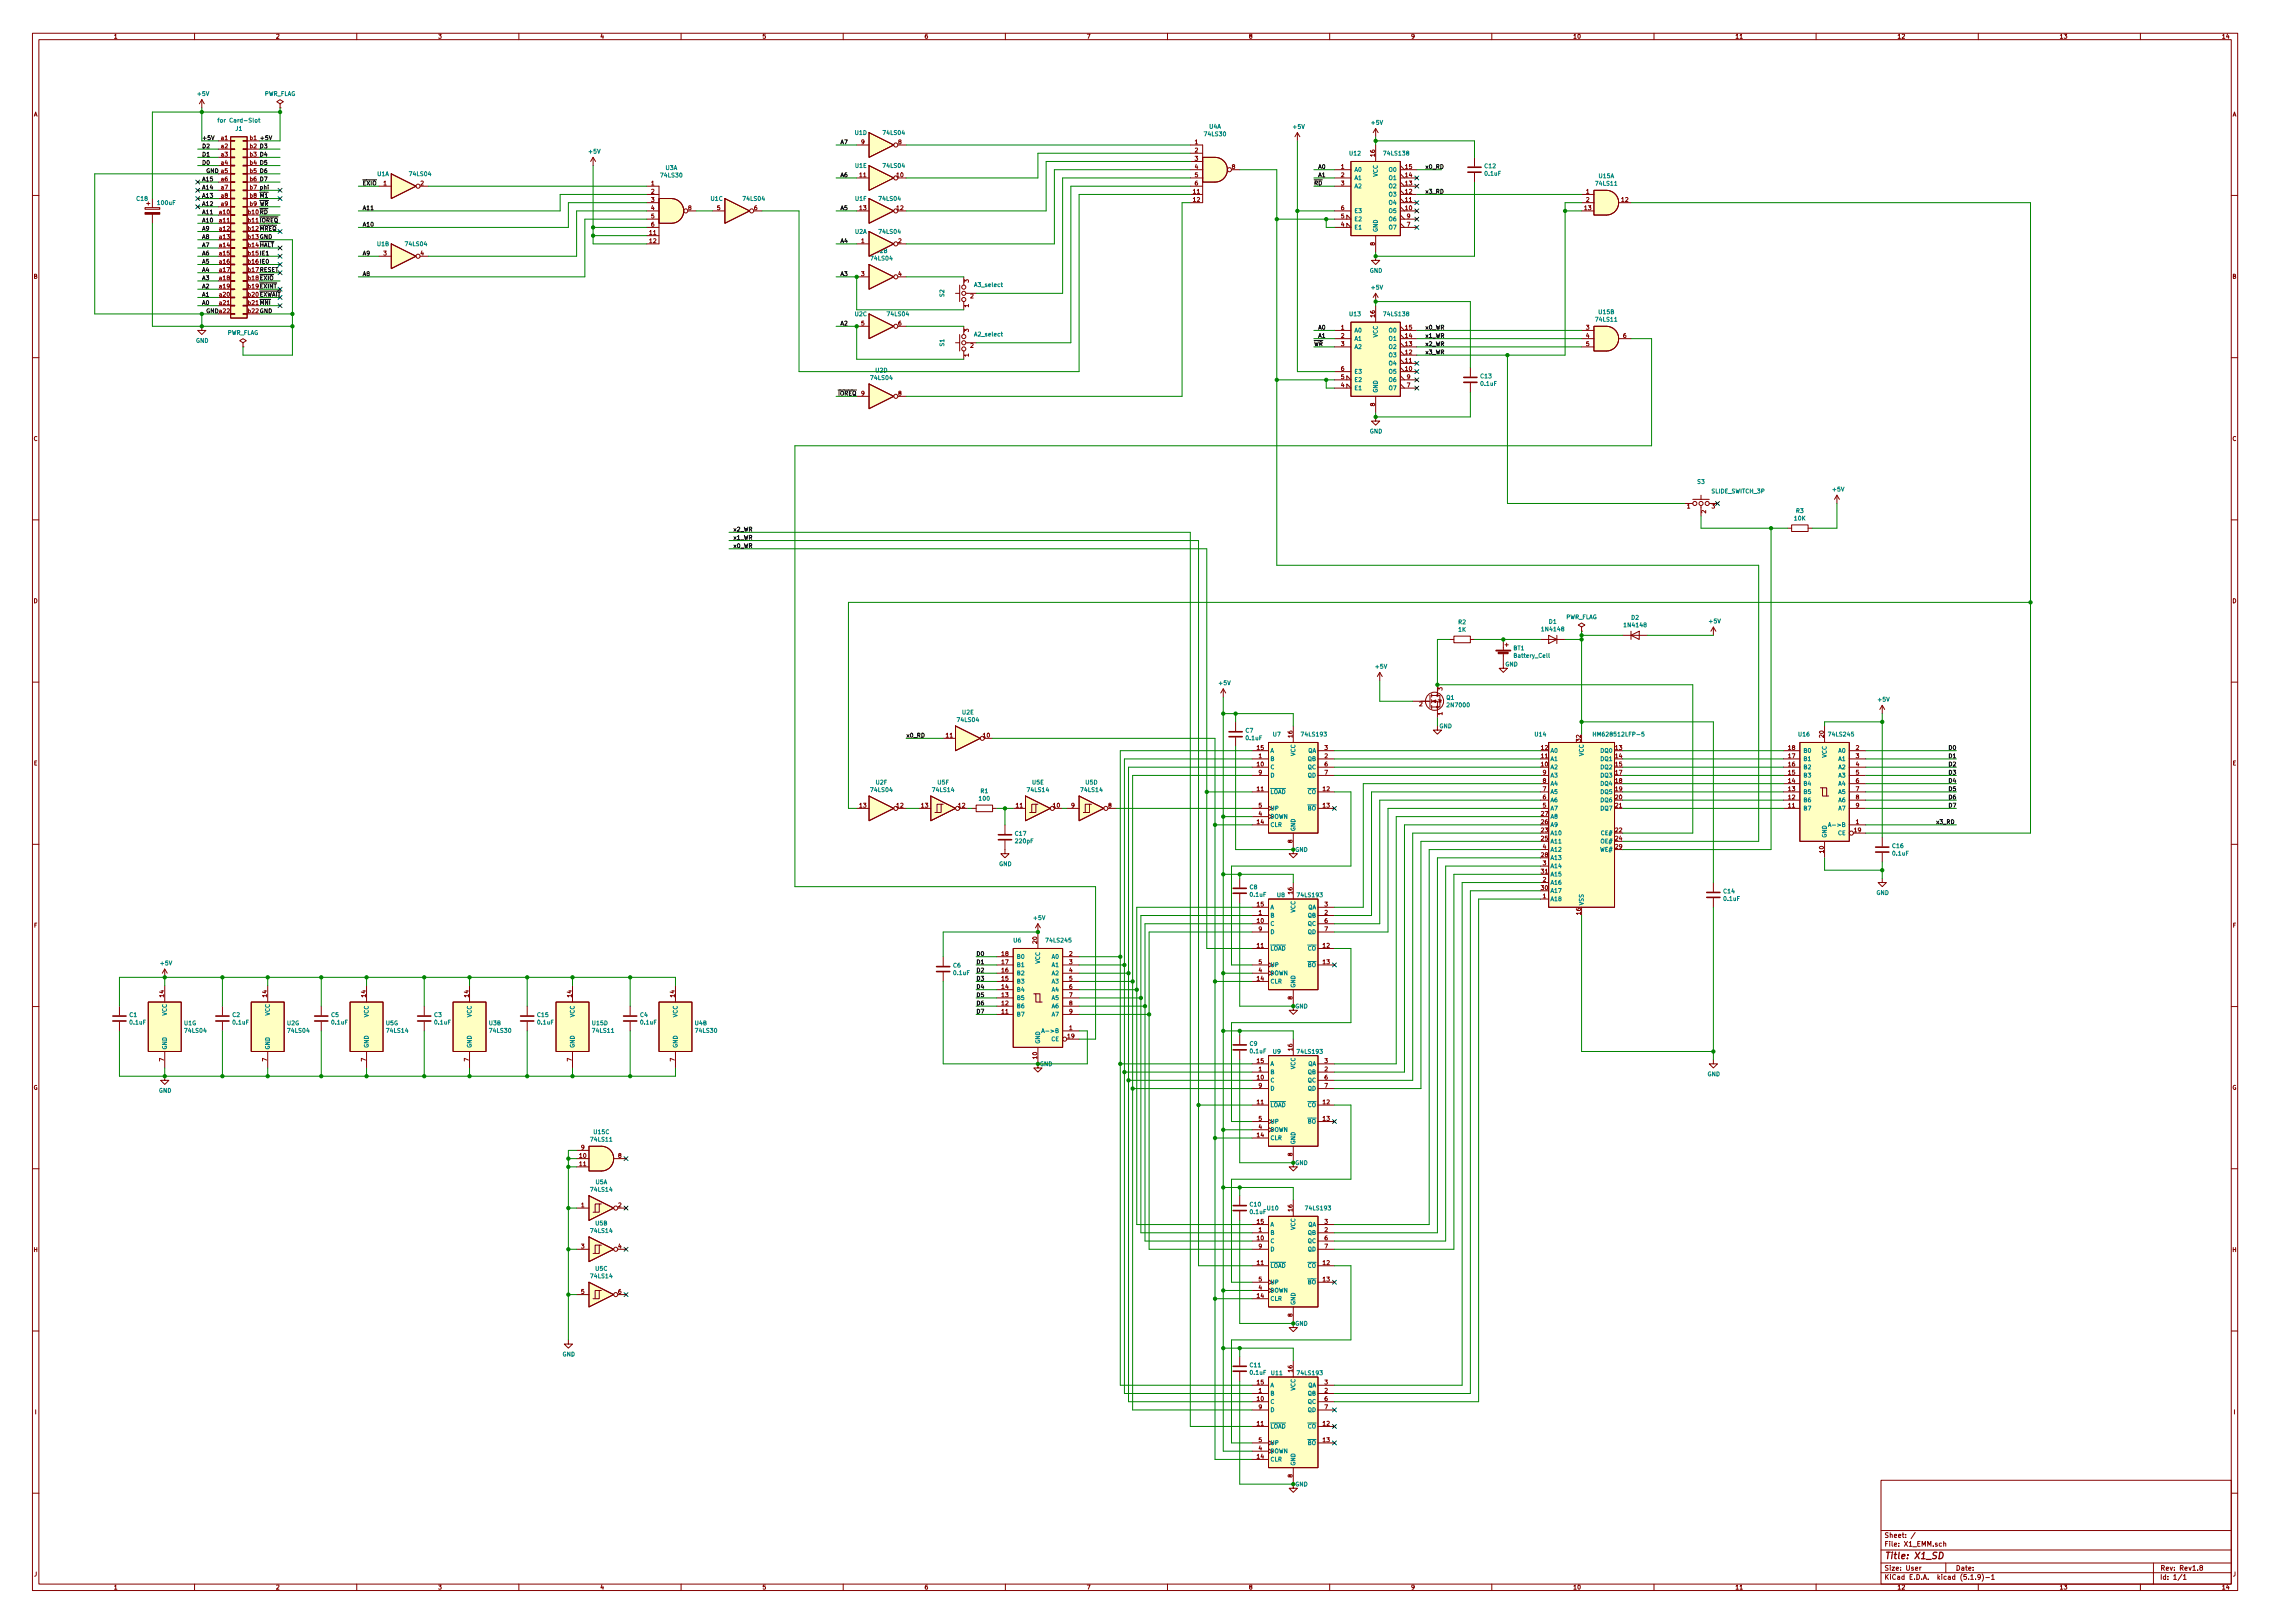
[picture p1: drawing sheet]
<svg xmlns="http://www.w3.org/2000/svg" width="700mm" height="500mm" viewBox="0 0 700 500" stroke-linecap="round" stroke-linejoin="round" font-family="sans-serif">
<defs><g id="words">
<text font-size="2.8" fill="#840000" x="581" y="480.5">Title: X1_SD</text>
<g font-size="2.1" fill="#840000">
<text x="581" y="474">Sheet: /</text>
<text x="581" y="476.7">File: X1_EMM.sch</text>
<text x="581" y="484.1">Size: User</text>
<text x="603" y="484.1">Date:</text>
<text x="666" y="484.1">Rev: Rev1.8</text>
<text x="581" y="486.9">KiCad E.D.A. kicad (5.1.9)-1</text>
<text x="666" y="486.9">Id: 1/1</text>
</g>
<g font-size="1.8" fill="#840000">
<text x="35" y="11.9">1</text>
<text x="85" y="11.9">2</text>
<text x="135" y="11.9">3</text>
<text x="185" y="11.9">4</text>
<text x="235" y="11.9">5</text>
<text x="285" y="11.9">6</text>
<text x="335" y="11.9">7</text>
<text x="385" y="11.9">8</text>
<text x="435" y="11.9">9</text>
<text x="485" y="11.9">10</text>
<text x="535" y="11.9">11</text>
<text x="585" y="11.9">12</text>
<text x="635" y="11.9">13</text>
<text x="685" y="11.9">14</text>
<text x="10.4" y="35.9">A</text>
<text x="688.4" y="35.9">A</text>
<text x="68.2" y="43.2">a1</text>
<text x="68.2" y="45.7">a2</text>
<text x="265.6" y="44.4">9</text>
<text x="277" y="44.4">8</text>
<text x="368.5" y="44.4">1</text>
<text x="368.5" y="47">2</text>
<text x="68.2" y="48.2">a3</text>
<text x="68.2" y="50.8">a4</text>
<text x="368.5" y="49.5">3</text>
<text x="368.5" y="52.1">4</text>
<text x="379.9" y="52.1">8</text>
<text x="413.5" y="52.1">1</text>
<text x="423.9" y="48.2" transform="rotate(-90 423.9 48.2)">16</text>
<text x="433.4" y="52.1">15</text>
<text x="68.2" y="55.9">a6</text>
<text x="68.2" y="58.4">a7</text>
<text x="118.3" y="57.1">1</text>
<text x="129.7" y="57.1">2</text>
<text x="200.8" y="57.1">1</text>
<text x="200.8" y="59.7">2</text>
<text x="265.1" y="54.6">11</text>
<text x="276.5" y="54.6">10</text>
<text x="368" y="59.7">11</text>
<text x="368.5" y="54.6">5</text>
<text x="368.5" y="57.1">6</text>
<text x="413.5" y="54.6">2</text>
<text x="413.5" y="57.1">3</text>
<text x="433.4" y="59.7">12</text>
<text x="433.4" y="57.1">13</text>
<text x="433.4" y="54.6">14</text>
<text x="489.1" y="59.7">1</text>
<text x="68.2" y="60.9">a8</text>
<text x="68.2" y="63.5">a9</text>
<text x="200.8" y="62.2">3</text>
<text x="200.8" y="64.8">4</text>
<text x="212.2" y="64.8">8</text>
<text x="221.1" y="64.8">5</text>
<text x="232.6" y="64.8">6</text>
<text x="265.1" y="64.8">13</text>
<text x="276.5" y="64.8">12</text>
<text x="368" y="62.2">12</text>
<text x="413.5" y="64.8">6</text>
<text x="433.4" y="64.8">10</text>
<text x="433.4" y="62.2">11</text>
<text x="488.6" y="64.8">13</text>
<text x="489.1" y="62.2">2</text>
<text x="500" y="62.2">12</text>
<text x="67.7" y="66">a10</text>
<text x="67.7" y="68.6">a11</text>
<text x="67.7" y="71.1">a12</text>
<text x="200.8" y="67.3">5</text>
<text x="200.8" y="69.8">6</text>
<text x="413.5" y="69.8">4</text>
<text x="413.5" y="67.3">5</text>
<text x="433.9" y="69.8">7</text>
<text x="433.9" y="67.3">9</text>
<text x="67.7" y="73.6">a13</text>
<text x="67.7" y="76.2">a14</text>
<text x="200.3" y="72.4">11</text>
<text x="200.3" y="74.9">12</text>
<text x="265.6" y="74.9">1</text>
<text x="277" y="74.9">2</text>
<text x="423.9" y="75.7" transform="rotate(-90 423.9 75.7)">8</text>
<text x="67.7" y="78.7">a15</text>
<text x="67.7" y="81.3">a16</text>
<text x="67.7" y="83.8">a17</text>
<text x="118.3" y="78.7">3</text>
<text x="129.7" y="78.7">4</text>
<text x="10.4" y="85.9">B</text>
<text x="67.7" y="86.3">a18</text>
<text x="67.7" y="88.9">a19</text>
<text x="265.6" y="85.1">3</text>
<text x="277" y="85.1">4</text>
<text x="298.7" y="87.1" transform="rotate(-90 298.7 87.1)">3</text>
<text x="688.4" y="85.9">B</text>
<text x="67.7" y="91.4">a20</text>
<text x="67.7" y="94">a21</text>
<text x="298.7" y="94.7" transform="rotate(-90 298.7 94.7)">1</text>
<text x="299.2" y="91.9">2</text>
<text x="265.6" y="100.3">5</text>
<text x="277" y="100.3">6</text>
<text x="413.5" y="101.6">1</text>
<text x="423.9" y="97.7" transform="rotate(-90 423.9 97.7)">16</text>
<text x="433.4" y="101.6">15</text>
<text x="489.1" y="101.6">3</text>
<text x="298.7" y="102.3" transform="rotate(-90 298.7 102.3)">3</text>
<text x="299.2" y="107.2">2</text>
<text x="413.5" y="104.1">2</text>
<text x="413.5" y="106.7">3</text>
<text x="433.4" y="106.7">13</text>
<text x="433.4" y="104.1">14</text>
<text x="489.1" y="104.1">4</text>
<text x="489.1" y="106.7">5</text>
<text x="500.5" y="104.1">6</text>
<text x="298.7" y="109.9" transform="rotate(-90 298.7 109.9)">1</text>
<text x="433.4" y="111.7">11</text>
<text x="433.4" y="109.2">12</text>
<text x="413.5" y="119.4">4</text>
<text x="413.5" y="116.8">5</text>
<text x="413.5" y="114.3">6</text>
<text x="433.4" y="114.3">10</text>
<text x="433.9" y="119.4">7</text>
<text x="433.9" y="116.8">9</text>
<text x="265.6" y="121.9">9</text>
<text x="277" y="121.9">8</text>
<text x="423.9" y="125.2" transform="rotate(-90 423.9 125.2)">8</text>
<text x="10.4" y="135.9">C</text>
<text x="688.4" y="135.9">C</text>
<text x="520.2" y="156.7">1</text>
<text x="526" y="158.2" transform="rotate(-90 526 158.2)">2</text>
<text x="527.8" y="156.7">3</text>
<text x="10.4" y="185.9">D</text>
<text x="688.4" y="185.9">D</text>
<text x="444.8" y="212.8" transform="rotate(-90 444.8 212.8)">3</text>
<text x="437.7" y="217.7">2</text>
<text x="444.8" y="220.4" transform="rotate(-90 444.8 220.4)">1</text>
<text x="291.8" y="227.3">11</text>
<text x="303.2" y="227.3">10</text>
<text x="398.5" y="227.3" transform="rotate(-90 398.5 227.3)">16</text>
<text x="562.4" y="227.3" transform="rotate(-90 562.4 227.3)">20</text>
<text x="387.7" y="231.1">15</text>
<text x="388.1" y="233.7">1</text>
<text x="408.5" y="233.7">2</text>
<text x="408.5" y="231.1">3</text>
<text x="475.3" y="233.7">11</text>
<text x="475.3" y="231.1">12</text>
<text x="487.4" y="228.5" transform="rotate(-90 487.4 228.5)">32</text>
<text x="498.1" y="231.1">13</text>
<text x="498.1" y="233.7">14</text>
<text x="551.5" y="233.7">17</text>
<text x="551.5" y="231.1">18</text>
<text x="572.3" y="231.1">2</text>
<text x="572.3" y="233.7">3</text>
<text x="10.4" y="235.9">E</text>
<text x="387.7" y="236.2">10</text>
<text x="388.1" y="238.7">9</text>
<text x="408.5" y="236.2">6</text>
<text x="408.5" y="238.7">7</text>
<text x="475.3" y="236.2">10</text>
<text x="475.8" y="238.7">9</text>
<text x="498.1" y="236.2">15</text>
<text x="498.1" y="238.7">17</text>
<text x="551.5" y="238.7">15</text>
<text x="551.5" y="236.2">16</text>
<text x="572.3" y="236.2">4</text>
<text x="572.3" y="238.7">5</text>
<text x="688.4" y="235.9">E</text>
<text x="387.7" y="243.8">11</text>
<text x="408" y="243.8">12</text>
<text x="475.8" y="243.8">7</text>
<text x="475.8" y="241.3">8</text>
<text x="498.1" y="241.3">18</text>
<text x="498.1" y="243.8">19</text>
<text x="551.5" y="243.8">13</text>
<text x="551.5" y="241.3">14</text>
<text x="572.3" y="241.3">6</text>
<text x="572.3" y="243.8">7</text>
<text x="265.1" y="248.9">13</text>
<text x="276.5" y="248.9">12</text>
<text x="284.1" y="248.9">13</text>
<text x="295.6" y="248.9">12</text>
<text x="313.4" y="248.9">11</text>
<text x="324.8" y="248.9">10</text>
<text x="330.4" y="248.9">9</text>
<text x="341.8" y="248.9">8</text>
<text x="388.1" y="251.4">4</text>
<text x="388.1" y="248.9">5</text>
<text x="408" y="248.9">13</text>
<text x="475.3" y="251.4">27</text>
<text x="475.8" y="248.9">5</text>
<text x="475.8" y="246.4">6</text>
<text x="498.1" y="246.4">20</text>
<text x="498.1" y="248.9">21</text>
<text x="551.5" y="248.9">11</text>
<text x="551.5" y="246.4">12</text>
<text x="572.3" y="246.4">8</text>
<text x="572.3" y="248.9">9</text>
<text x="387.7" y="254">14</text>
<text x="475.3" y="256.5">23</text>
<text x="475.3" y="254">26</text>
<text x="498.1" y="256.5">22</text>
<text x="571.8" y="256.5">19</text>
<text x="572.3" y="254">1</text>
<text x="398.5" y="259.8" transform="rotate(-90 398.5 259.8)">8</text>
<text x="475.3" y="259.1">25</text>
<text x="475.8" y="261.6">4</text>
<text x="498.1" y="259.1">24</text>
<text x="498.1" y="261.6">29</text>
<text x="562.4" y="262.8" transform="rotate(-90 562.4 262.8)">10</text>
<text x="475.3" y="264.1">28</text>
<text x="475.3" y="269.2">31</text>
<text x="475.8" y="266.7">3</text>
<text x="398.5" y="275.5" transform="rotate(-90 398.5 275.5)">16</text>
<text x="475.3" y="274.3">30</text>
<text x="475.8" y="271.8">2</text>
<text x="387.7" y="279.4">15</text>
<text x="388.1" y="281.9">1</text>
<text x="408.5" y="281.9">2</text>
<text x="408.5" y="279.4">3</text>
<text x="475.8" y="276.8">1</text>
<text x="487.4" y="281.9" transform="rotate(-90 487.4 281.9)">16</text>
<text x="10.5" y="285.9">F</text>
<text x="387.7" y="284.5">10</text>
<text x="388.1" y="287">9</text>
<text x="408.5" y="284.5">6</text>
<text x="408.5" y="287">7</text>
<text x="688.5" y="285.9">F</text>
<text x="319.8" y="290.8" transform="rotate(-90 319.8 290.8)">20</text>
<text x="387.7" y="292.1">11</text>
<text x="408" y="292.1">12</text>
<text x="308.9" y="299.7">16</text>
<text x="308.9" y="297.2">17</text>
<text x="308.9" y="294.6">18</text>
<text x="329.7" y="294.6">2</text>
<text x="329.7" y="297.2">3</text>
<text x="329.7" y="299.7">4</text>
<text x="388.1" y="299.7">4</text>
<text x="388.1" y="297.2">5</text>
<text x="408" y="297.2">13</text>
<text x="308.9" y="304.8">14</text>
<text x="308.9" y="302.2">15</text>
<text x="329.7" y="302.2">5</text>
<text x="329.7" y="304.8">6</text>
<text x="387.7" y="302.2">14</text>
<text x="50.5" y="307.3" transform="rotate(-90 50.5 307.3)">14</text>
<text x="82.3" y="307.3" transform="rotate(-90 82.3 307.3)">14</text>
<text x="112.8" y="307.3" transform="rotate(-90 112.8 307.3)">14</text>
<text x="144.5" y="307.3" transform="rotate(-90 144.5 307.3)">14</text>
<text x="176.3" y="307.3" transform="rotate(-90 176.3 307.3)">14</text>
<text x="208" y="307.3" transform="rotate(-90 208 307.3)">14</text>
<text x="308.9" y="309.9">12</text>
<text x="308.9" y="307.3">13</text>
<text x="329.7" y="307.3">7</text>
<text x="329.7" y="309.9">8</text>
<text x="398.5" y="308.1" transform="rotate(-90 398.5 308.1)">8</text>
<text x="308.9" y="312.4">11</text>
<text x="329.7" y="317.5">1</text>
<text x="329.7" y="312.4">9</text>
<text x="329.2" y="320">19</text>
<text x="398.5" y="323.8" transform="rotate(-90 398.5 323.8)">16</text>
<text x="50.5" y="327.1" transform="rotate(-90 50.5 327.1)">7</text>
<text x="82.3" y="327.1" transform="rotate(-90 82.3 327.1)">7</text>
<text x="112.8" y="327.1" transform="rotate(-90 112.8 327.1)">7</text>
<text x="144.5" y="327.1" transform="rotate(-90 144.5 327.1)">7</text>
<text x="176.3" y="327.1" transform="rotate(-90 176.3 327.1)">7</text>
<text x="208" y="327.1" transform="rotate(-90 208 327.1)">7</text>
<text x="319.8" y="326.3" transform="rotate(-90 319.8 326.3)">10</text>
<text x="387.7" y="327.6">15</text>
<text x="408.5" y="327.6">3</text>
<text x="10.3" y="335.9">G</text>
<text x="387.7" y="332.7">10</text>
<text x="388.1" y="330.2">1</text>
<text x="388.1" y="335.3">9</text>
<text x="408.5" y="330.2">2</text>
<text x="408.5" y="332.7">6</text>
<text x="408.5" y="335.3">7</text>
<text x="688.3" y="335.9">G</text>
<text x="387.7" y="340.3">11</text>
<text x="408" y="340.3">12</text>
<text x="388.1" y="348">4</text>
<text x="388.1" y="345.4">5</text>
<text x="408" y="345.4">13</text>
<text x="387.7" y="350.5">14</text>
<text x="178.7" y="356.9">10</text>
<text x="178.7" y="359.4">11</text>
<text x="179.2" y="354.3">9</text>
<text x="190.7" y="356.9">8</text>
<text x="398.5" y="356.3" transform="rotate(-90 398.5 356.3)">8</text>
<text x="179.2" y="372.1">1</text>
<text x="190.7" y="372.1">2</text>
<text x="387.7" y="377.2">15</text>
<text x="398.5" y="373.3" transform="rotate(-90 398.5 373.3)">16</text>
<text x="408.5" y="377.2">3</text>
<text x="387.7" y="382.3">10</text>
<text x="388.1" y="379.7">1</text>
<text x="408.5" y="379.7">2</text>
<text x="408.5" y="382.3">6</text>
<text x="10.4" y="385.9">H</text>
<text x="179.2" y="384.8">3</text>
<text x="190.7" y="384.8">4</text>
<text x="387.7" y="389.9">11</text>
<text x="388.1" y="384.8">9</text>
<text x="408" y="389.9">12</text>
<text x="408.5" y="384.8">7</text>
<text x="688.4" y="385.9">H</text>
<text x="388.1" y="395">5</text>
<text x="408" y="395">13</text>
<text x="179.2" y="398.8">5</text>
<text x="190.7" y="398.8">6</text>
<text x="387.7" y="400">14</text>
<text x="388.1" y="397.5">4</text>
<text x="398.5" y="405.9" transform="rotate(-90 398.5 405.9)">8</text>
<text x="398.5" y="422.8" transform="rotate(-90 398.5 422.8)">16</text>
<text x="387.7" y="431.8">10</text>
<text x="387.7" y="426.7">15</text>
<text x="388.1" y="429.2">1</text>
<text x="408.5" y="429.2">2</text>
<text x="408.5" y="426.7">3</text>
<text x="408.5" y="431.8">6</text>
<text x="10.7" y="435.9">I</text>
<text x="388.1" y="434.3">9</text>
<text x="408.5" y="434.3">7</text>
<text x="688.7" y="435.9">I</text>
<text x="387.7" y="439.4">11</text>
<text x="408" y="439.4">12</text>
<text x="387.7" y="449.6">14</text>
<text x="388.1" y="447">4</text>
<text x="388.1" y="444.5">5</text>
<text x="408" y="444.5">13</text>
<text x="398.5" y="455.4" transform="rotate(-90 398.5 455.4)">8</text>
<text x="10.5" y="485.9">J</text>
<text x="688.5" y="485.9">J</text>
<text x="35" y="489.9">1</text>
<text x="85" y="489.9">2</text>
<text x="135" y="489.9">3</text>
<text x="185" y="489.9">4</text>
<text x="235" y="489.9">5</text>
<text x="285" y="489.9">6</text>
<text x="335" y="489.9">7</text>
<text x="385" y="489.9">8</text>
<text x="435" y="489.9">9</text>
<text x="485" y="489.9">10</text>
<text x="535" y="489.9">11</text>
<text x="585" y="489.9">12</text>
<text x="635" y="489.9">13</text>
<text x="685" y="489.9">14</text>
</g>
<g font-size="1.8" fill="#008484">
<text x="61" y="29.6">+5V</text>
<text x="81.4" y="29.6">PWR_FLAG</text>
<text x="68.2" y="37.8">for Card-Slot</text>
<text x="72.7" y="40.3">J1</text>
<text x="263.7" y="41.6">U1D</text>
<text x="272.5" y="41.6">74LS04</text>
<text x="371.6" y="42">74LS30</text>
<text x="372.9" y="39.7">U4A</text>
<text x="398.8" y="39.7">+5V</text>
<text x="423" y="38.4">+5V</text>
<text x="181.7" y="47.3">+5V</text>
<text x="416.2" y="47.9">U12</text>
<text x="426.9" y="47.9">74LS138</text>
<text x="205.3" y="52.4">U3A</text>
<text x="263.7" y="51.7">U1E</text>
<text x="272.5" y="51.7">74LS04</text>
<text x="417.6" y="52.9">A0</text>
<text x="428.4" y="52.9">O0</text>
<text x="457.9" y="51.8">C12</text>
<text x="116.4" y="54.3">U1A</text>
<text x="126.4" y="54.3">74LS04</text>
<text x="203.9" y="54.7">74LS30</text>
<text x="417.6" y="55.5">A1</text>
<text x="417.6" y="58">A2</text>
<text x="424.8" y="54.5" transform="rotate(-90 424.8 54.5)">VCC</text>
<text x="428.4" y="58">O2</text>
<text x="428.4" y="55.5">O1</text>
<text x="458" y="54.1">0.1uF</text>
<text x="492.2" y="57.2">74LS11</text>
<text x="493" y="54.9">U15A</text>
<text x="42.2" y="61.9">C18</text>
<text x="48.7" y="63.2">100uF</text>
<text x="219.2" y="61.9">U1C</text>
<text x="229.3" y="61.9">74LS04</text>
<text x="263.8" y="61.9">U1F</text>
<text x="271.2" y="61.9">74LS04</text>
<text x="417.6" y="65.6">E3</text>
<text x="428.4" y="65.6">O5</text>
<text x="428.4" y="63.1">O4</text>
<text x="428.4" y="60.6">O3</text>
<text x="417.6" y="70.7">E1</text>
<text x="417.6" y="68.2">E2</text>
<text x="424.8" y="71.6" transform="rotate(-90 424.8 71.6)">GND</text>
<text x="428.4" y="70.7">O7</text>
<text x="428.4" y="68.2">O6</text>
<text x="116.4" y="75.9">U1B</text>
<text x="125.2" y="75.9">74LS04</text>
<text x="263.7" y="72">U2A</text>
<text x="270" y="78">U2B</text>
<text x="271.2" y="72">74LS04</text>
<text x="268.7" y="80.3">74LS04</text>
<text x="300.7" y="88.4">A3_select</text>
<text x="422.4" y="84.1">GND</text>
<text x="423" y="89.2">+5V</text>
<text x="291.1" y="91.5" transform="rotate(-90 291.1 91.5)">S2</text>
<text x="263.7" y="97.4">U2C</text>
<text x="273.8" y="97.4">74LS04</text>
<text x="416.2" y="97.4">U13</text>
<text x="426.9" y="97.4">74LS138</text>
<text x="492.2" y="99.1">74LS11</text>
<text x="493" y="96.8">U15B</text>
<text x="60.4" y="105.6">GND</text>
<text x="70" y="103.2">PWR_FLAG</text>
<text x="291.1" y="106.7" transform="rotate(-90 291.1 106.7)">S1</text>
<text x="300.7" y="103.7">A2_select</text>
<text x="417.6" y="102.5">A0</text>
<text x="417.6" y="105">A1</text>
<text x="417.6" y="107.6">A2</text>
<text x="424.8" y="104" transform="rotate(-90 424.8 104)">VCC</text>
<text x="428.4" y="107.6">O2</text>
<text x="428.4" y="105">O1</text>
<text x="428.4" y="102.5">O0</text>
<text x="428.4" y="112.6">O4</text>
<text x="428.4" y="110.1">O3</text>
<text x="268.7" y="117.1">74LS04</text>
<text x="270" y="114.8">U2D</text>
<text x="417.6" y="117.7">E2</text>
<text x="417.6" y="115.2">E3</text>
<text x="428.4" y="115.2">O5</text>
<text x="428.4" y="117.7">O6</text>
<text x="456.6" y="116.6">C13</text>
<text x="456.7" y="118.9">0.1uF</text>
<text x="417.6" y="120.3">E1</text>
<text x="424.8" y="121.1" transform="rotate(-90 424.8 121.1)">GND</text>
<text x="428.4" y="120.3">O7</text>
<text x="422.4" y="133.6">GND</text>
<text x="523.4" y="149.1">S3</text>
<text x="527.8" y="152.1">SLIDE_SWITCH_3P</text>
<text x="565.2" y="151.5">+5V</text>
<text x="553.3" y="160.4">10K</text>
<text x="553.9" y="158.1">R3</text>
<text x="482.7" y="190.8">PWR_FLAG</text>
<text x="503.1" y="191">D2</text>
<text x="449.7" y="192.4">R2</text>
<text x="449.7" y="194.7">1K</text>
<text x="475.7" y="194.6">1N4148</text>
<text x="477.7" y="192.3">D1</text>
<text x="501.1" y="193.3">1N4148</text>
<text x="527.1" y="192.1">+5V</text>
<text x="466.7" y="200.4">BT1</text>
<text x="467.2" y="202.7">Battery_Cell</text>
<text x="424.2" y="206.1">+5V</text>
<text x="464.1" y="205.4">GND</text>
<text x="376" y="211.2">+5V</text>
<text x="446" y="215.7">Q1</text>
<text x="296.7" y="220.2">U2E</text>
<text x="446.5" y="218">2N7000</text>
<text x="579.2" y="216.2">+5V</text>
<text x="295.4" y="222.5">74LS04</text>
<text x="384.1" y="225.8">C7</text>
<text x="392.6" y="227">U7</text>
<text x="401.5" y="227">74LS193</text>
<text x="443.8" y="224.4">GND</text>
<text x="473.4" y="227">U14</text>
<text x="492.3" y="227">HM628512LFP-5</text>
<text x="554.6" y="227">U16</text>
<text x="564.1" y="227">74LS245</text>
<text x="384.3" y="228.1">0.1uF</text>
<text x="391.7" y="232">A</text>
<text x="399.4" y="233.1" transform="rotate(-90 399.4 233.1)">VCC</text>
<text x="403.3" y="232">QA</text>
<text x="478" y="232">A0</text>
<text x="488.3" y="233.1" transform="rotate(-90 488.3 233.1)">VCC</text>
<text x="493.7" y="232">DQ0</text>
<text x="556" y="232">B0</text>
<text x="563.2" y="233.6" transform="rotate(-90 563.2 233.6)">VCC</text>
<text x="567" y="232">A0</text>
<text x="391.7" y="234.6">B</text>
<text x="391.7" y="237.1">C</text>
<text x="391.7" y="239.6">D</text>
<text x="403.3" y="234.6">QB</text>
<text x="403.3" y="237.1">QC</text>
<text x="403.3" y="239.6">QD</text>
<text x="478" y="237.1">A2</text>
<text x="478" y="234.6">A1</text>
<text x="478" y="239.6">A3</text>
<text x="493.7" y="234.6">DQ1</text>
<text x="493.7" y="237.1">DQ2</text>
<text x="493.7" y="239.6">DQ3</text>
<text x="556" y="239.6">B3</text>
<text x="556" y="237.1">B2</text>
<text x="556" y="234.6">B1</text>
<text x="567" y="234.6">A1</text>
<text x="567" y="237.1">A2</text>
<text x="567" y="239.6">A3</text>
<text x="268.7" y="244.1">74LS04</text>
<text x="270.1" y="241.8">U2F</text>
<text x="287.7" y="244.1">74LS14</text>
<text x="289.2" y="241.8">U5F</text>
<text x="302.4" y="244.5">R1</text>
<text x="316.9" y="244.1">74LS14</text>
<text x="318.3" y="241.8">U5E</text>
<text x="333.5" y="244.1">74LS14</text>
<text x="334.8" y="241.8">U5D</text>
<text x="391.7" y="244.7">LOAD</text>
<text x="403.3" y="244.7">CO</text>
<text x="478" y="244.7">A5</text>
<text x="478" y="242.2">A4</text>
<text x="493.7" y="242.2">DQ4</text>
<text x="493.7" y="244.7">DQ5</text>
<text x="556" y="244.7">B5</text>
<text x="556" y="242.2">B4</text>
<text x="567" y="242.2">A4</text>
<text x="567" y="244.7">A5</text>
<text x="302" y="246.8">100</text>
<text x="391.7" y="249.8">UP</text>
<text x="403.3" y="249.8">BO</text>
<text x="478" y="249.8">A7</text>
<text x="478" y="247.3">A6</text>
<text x="493.7" y="247.3">DQ6</text>
<text x="493.7" y="249.8">DQ7</text>
<text x="556" y="249.8">B7</text>
<text x="556" y="247.3">B6</text>
<text x="567" y="247.3">A6</text>
<text x="567" y="249.8">A7</text>
<text x="313.1" y="257.6">C17</text>
<text x="391.7" y="254.9">CLR</text>
<text x="391.7" y="252.3">DOWN</text>
<text x="399.4" y="256.3" transform="rotate(-90 399.4 256.3)">GND</text>
<text x="478" y="257.4">A10</text>
<text x="478" y="254.9">A9</text>
<text x="478" y="252.3">A8</text>
<text x="493.9" y="257.4">CE#</text>
<text x="565" y="254.9">A-&gt;B</text>
<text x="566.8" y="257.4">CE</text>
<text x="313.3" y="259.9">220pF</text>
<text x="399.4" y="262.5">GND</text>
<text x="478" y="260">A11</text>
<text x="478" y="262.5">A12</text>
<text x="493.5" y="262.5">WE#</text>
<text x="493.8" y="260">OE#</text>
<text x="563.2" y="258.3" transform="rotate(-90 563.2 258.3)">GND</text>
<text x="583.6" y="261.4">C16</text>
<text x="583.7" y="263.7">0.1uF</text>
<text x="308.1" y="266.9">GND</text>
<text x="478" y="265">A13</text>
<text x="478" y="267.6">A14</text>
<text x="385.4" y="274.1">C8</text>
<text x="478" y="272.7">A16</text>
<text x="478" y="275.2">A17</text>
<text x="478" y="270.1">A15</text>
<text x="531.5" y="275.3">C14</text>
<text x="578.6" y="275.8">GND</text>
<text x="385.6" y="276.4">0.1uF</text>
<text x="391.7" y="280.3">A</text>
<text x="393.9" y="276.5">U8</text>
<text x="399.4" y="281.3" transform="rotate(-90 399.4 281.3)">VCC</text>
<text x="400.3" y="276.5">74LS193</text>
<text x="403.3" y="280.3">QA</text>
<text x="478" y="277.7">A18</text>
<text x="488.3" y="279.1" transform="rotate(-90 488.3 279.1)">VSS</text>
<text x="531.6" y="277.7">0.1uF</text>
<text x="318.8" y="283.6">+5V</text>
<text x="391.7" y="282.8">B</text>
<text x="391.7" y="285.4">C</text>
<text x="391.7" y="287.9">D</text>
<text x="403.3" y="282.8">QB</text>
<text x="403.3" y="285.4">QC</text>
<text x="403.3" y="287.9">QD</text>
<text x="312.6" y="290.5">U6</text>
<text x="322.8" y="290.5">74LS245</text>
<text x="391.7" y="293">LOAD</text>
<text x="403.3" y="293">CO</text>
<text x="49.6" y="297.5">+5V</text>
<text x="294" y="298.2">C6</text>
<text x="313.4" y="298.1">B1</text>
<text x="313.4" y="295.5">B0</text>
<text x="320.7" y="297.1" transform="rotate(-90 320.7 297.1)">VCC</text>
<text x="324.4" y="295.5">A0</text>
<text x="324.4" y="298.1">A1</text>
<text x="391.7" y="298.1">UP</text>
<text x="403.3" y="298.1">BO</text>
<text x="294.1" y="300.5">0.1uF</text>
<text x="313.4" y="305.7">B4</text>
<text x="313.4" y="303.1">B3</text>
<text x="313.4" y="300.6">B2</text>
<text x="324.4" y="300.6">A2</text>
<text x="324.4" y="303.1">A3</text>
<text x="324.4" y="305.7">A4</text>
<text x="391.7" y="303.1">CLR</text>
<text x="391.7" y="300.6">DOWN</text>
<text x="399.4" y="304.5" transform="rotate(-90 399.4 304.5)">GND</text>
<text x="313.4" y="310.8">B6</text>
<text x="313.4" y="308.2">B5</text>
<text x="324.4" y="308.2">A5</text>
<text x="324.4" y="310.8">A6</text>
<text x="399.4" y="310.8">GND</text>
<text x="40" y="313.4">C1</text>
<text x="40.1" y="315.8">0.1uF</text>
<text x="51.4" y="313.1" transform="rotate(-90 51.4 313.1)">VCC</text>
<text x="56.8" y="316">U1G</text>
<text x="71.7" y="313.4">C2</text>
<text x="71.9" y="315.8">0.1uF</text>
<text x="83.2" y="313.1" transform="rotate(-90 83.2 313.1)">VCC</text>
<text x="88.6" y="316">U2G</text>
<text x="102.2" y="313.4">C5</text>
<text x="102.4" y="315.8">0.1uF</text>
<text x="113.7" y="313.6" transform="rotate(-90 113.7 313.6)">VCC</text>
<text x="119" y="316">U5G</text>
<text x="133.9" y="313.4">C3</text>
<text x="134.1" y="315.8">0.1uF</text>
<text x="145.4" y="313.6" transform="rotate(-90 145.4 313.6)">VCC</text>
<text x="150.9" y="316">U3B</text>
<text x="165.8" y="313.4">C15</text>
<text x="165.9" y="315.8">0.1uF</text>
<text x="177.2" y="313.6" transform="rotate(-90 177.2 313.6)">VCC</text>
<text x="182.7" y="316">U15D</text>
<text x="197.4" y="313.4">C4</text>
<text x="197.6" y="315.8">0.1uF</text>
<text x="208.9" y="313.6" transform="rotate(-90 208.9 313.6)">VCC</text>
<text x="214.4" y="316">U4B</text>
<text x="313.4" y="313.3">B7</text>
<text x="324.4" y="313.3">A7</text>
<text x="51.4" y="323.6" transform="rotate(-90 51.4 323.6)">GND</text>
<text x="57.1" y="318.3">74LS04</text>
<text x="83.2" y="323.6" transform="rotate(-90 83.2 323.6)">GND</text>
<text x="88.9" y="318.3">74LS04</text>
<text x="113.7" y="323.1" transform="rotate(-90 113.7 323.1)">GND</text>
<text x="119.4" y="318.3">74LS14</text>
<text x="145.4" y="323.1" transform="rotate(-90 145.4 323.1)">GND</text>
<text x="151.1" y="318.3">74LS30</text>
<text x="177.2" y="323.1" transform="rotate(-90 177.2 323.1)">GND</text>
<text x="182.9" y="318.3">74LS11</text>
<text x="208.9" y="323.1" transform="rotate(-90 208.9 323.1)">GND</text>
<text x="214.6" y="318.3">74LS30</text>
<text x="320.7" y="321.8" transform="rotate(-90 320.7 321.8)">GND</text>
<text x="322.5" y="318.4">A-&gt;B</text>
<text x="324.2" y="320.9">CE</text>
<text x="385.4" y="322.3">C9</text>
<text x="320.6" y="328.6">GND</text>
<text x="385.6" y="324.6">0.1uF</text>
<text x="391.7" y="328.5">A</text>
<text x="392.6" y="324.8">U9</text>
<text x="399.4" y="329.6" transform="rotate(-90 399.4 329.6)">VCC</text>
<text x="400.3" y="324.8">74LS193</text>
<text x="403.3" y="328.5">QA</text>
<text x="391.7" y="331.1">B</text>
<text x="391.7" y="333.6">C</text>
<text x="403.3" y="331.1">QB</text>
<text x="403.3" y="333.6">QC</text>
<text x="526.5" y="331.7">GND</text>
<text x="49" y="336.8">GND</text>
<text x="391.7" y="341.2">LOAD</text>
<text x="391.7" y="336.2">D</text>
<text x="403.3" y="341.2">CO</text>
<text x="403.3" y="336.2">QD</text>
<text x="391.7" y="346.3">UP</text>
<text x="403.3" y="346.3">BO</text>
<text x="182.3" y="351.9">74LS11</text>
<text x="183.2" y="349.5">U15C</text>
<text x="391.7" y="351.4">CLR</text>
<text x="391.7" y="348.9">DOWN</text>
<text x="399.4" y="352.8" transform="rotate(-90 399.4 352.8)">GND</text>
<text x="399.4" y="359.1">GND</text>
<text x="183.7" y="365">U5A</text>
<text x="182.3" y="367.3">74LS14</text>
<text x="385.5" y="371.9">C10</text>
<text x="183.7" y="377.7">U5B</text>
<text x="385.6" y="374.2">0.1uF</text>
<text x="390.8" y="373">U10</text>
<text x="402.8" y="373">74LS193</text>
<text x="182.3" y="380">74LS14</text>
<text x="391.7" y="380.6">B</text>
<text x="391.7" y="383.1">C</text>
<text x="391.7" y="378.1">A</text>
<text x="399.4" y="379.1" transform="rotate(-90 399.4 379.1)">VCC</text>
<text x="403.3" y="380.6">QB</text>
<text x="403.3" y="378.1">QA</text>
<text x="403.3" y="383.1">QC</text>
<text x="391.7" y="385.7">D</text>
<text x="403.3" y="385.7">QD</text>
<text x="182.3" y="394">74LS14</text>
<text x="183.7" y="391.7">U5C</text>
<text x="391.7" y="390.8">LOAD</text>
<text x="391.7" y="395.8">UP</text>
<text x="403.3" y="390.8">CO</text>
<text x="403.3" y="395.8">BO</text>
<text x="391.7" y="400.9">CLR</text>
<text x="391.7" y="398.4">DOWN</text>
<text x="399.4" y="402.3" transform="rotate(-90 399.4 402.3)">GND</text>
<text x="399.4" y="408.6">GND</text>
<text x="173.4" y="418.1">GND</text>
<text x="385.5" y="421.4">C11</text>
<text x="385.6" y="423.7">0.1uF</text>
<text x="392.1" y="423.8">U11</text>
<text x="400.3" y="423.8">74LS193</text>
<text x="391.7" y="430.1">B</text>
<text x="391.7" y="427.6">A</text>
<text x="399.4" y="428.7" transform="rotate(-90 399.4 428.7)">VCC</text>
<text x="403.3" y="430.1">QB</text>
<text x="403.3" y="427.6">QA</text>
<text x="391.7" y="432.7">C</text>
<text x="391.7" y="435.2">D</text>
<text x="403.3" y="432.7">QC</text>
<text x="403.3" y="435.2">QD</text>
<text x="391.7" y="440.3">LOAD</text>
<text x="403.3" y="440.3">CO</text>
<text x="391.7" y="447.9">DOWN</text>
<text x="391.7" y="445.4">UP</text>
<text x="403.3" y="445.4">BO</text>
<text x="391.7" y="450.5">CLR</text>
<text x="399.4" y="451.9" transform="rotate(-90 399.4 451.9)">GND</text>
<text x="399.4" y="458.1">GND</text>
</g>
<g font-size="1.8">
<text x="62.2" y="43.2">+5V</text>
<text x="62.2" y="45.7">D2</text>
<text x="77.1" y="43.2">b1 +5V</text>
<text x="77.1" y="45.7">b2 D3</text>
<text x="259.1" y="44.4">A7</text>
<text x="62.2" y="50.8">D0</text>
<text x="62.2" y="48.2">D1</text>
<text x="63.5" y="53.3">GND a5</text>
<text x="77.1" y="48.2">b3 D4</text>
<text x="77.1" y="50.8">b4 D5</text>
<text x="77.1" y="53.3">b5 D6</text>
<text x="406.4" y="52.1">A0</text>
<text x="439.4" y="52.1">x0_RD</text>
<text x="62.2" y="58.4">A14</text>
<text x="62.2" y="55.9">A15</text>
<text x="77.1" y="55.9">b6 D7</text>
<text x="77.1" y="58.4">b7 phi</text>
<text x="111.8" y="57.1">EXIO</text>
<text x="259.1" y="54.6">A6</text>
<text x="405.1" y="57.1">RD</text>
<text x="406.4" y="54.6">A1</text>
<text x="439.4" y="59.7">x3_RD</text>
<text x="62.2" y="63.5">A12</text>
<text x="62.2" y="60.9">A13</text>
<text x="77.1" y="60.9">b8 M1</text>
<text x="77.1" y="63.5">b9 WR</text>
<text x="111.8" y="64.8">A11</text>
<text x="259.1" y="64.8">A5</text>
<text x="62.2" y="68.6">A10</text>
<text x="62.2" y="66">A11</text>
<text x="62.2" y="71.1">A9</text>
<text x="76.6" y="66">b10 RD</text>
<text x="76.6" y="68.6">b11 IOREQ</text>
<text x="76.6" y="71.1">b12 MREQ</text>
<text x="111.8" y="69.8">A10</text>
<text x="62.2" y="73.6">A8</text>
<text x="62.2" y="76.2">A7</text>
<text x="76.6" y="73.6">b13 GND</text>
<text x="76.6" y="76.2">b14 HALT</text>
<text x="259.1" y="74.9">A4</text>
<text x="62.2" y="78.7">A6</text>
<text x="62.2" y="81.3">A5</text>
<text x="62.2" y="83.8">A4</text>
<text x="76.6" y="78.7">b15 IE1</text>
<text x="76.6" y="81.3">b16 IE0</text>
<text x="76.6" y="83.8">b17 RESET</text>
<text x="111.8" y="78.7">A9</text>
<text x="62.2" y="86.3">A3</text>
<text x="62.2" y="88.9">A2</text>
<text x="76.6" y="86.3">b18 EXIO</text>
<text x="76.6" y="88.9">b19 EXINT</text>
<text x="111.8" y="85.1">A8</text>
<text x="259.1" y="85.1">A3</text>
<text x="62.2" y="94">A0</text>
<text x="62.2" y="91.4">A1</text>
<text x="76.6" y="91.4">b20 EXWAIT</text>
<text x="76.6" y="94">b21 MNI</text>
<text x="63.5" y="96.5">GND a22</text>
<text x="76.6" y="96.5">b22 GND</text>
<text x="259.1" y="100.3">A2</text>
<text x="406.4" y="101.6">A0</text>
<text x="439.4" y="101.6">x0_WR</text>
<text x="405.1" y="106.7">WR</text>
<text x="406.4" y="104.1">A1</text>
<text x="439.4" y="104.1">x1_WR</text>
<text x="439.4" y="106.7">x2_WR</text>
<text x="439.4" y="109.2">x3_WR</text>
<text x="258.5" y="121.9">IOREQ</text>
<text x="226.1" y="166.4">x1_WR</text>
<text x="226.1" y="163.8">x2_WR</text>
<text x="226.1" y="168.9">x0_WR</text>
<text x="279.4" y="227.3">x0_RD</text>
<text x="600.7" y="231.1">D0</text>
<text x="600.7" y="233.7">D1</text>
<text x="600.7" y="236.2">D2</text>
<text x="600.7" y="238.7">D3</text>
<text x="600.7" y="241.3">D4</text>
<text x="600.7" y="243.8">D5</text>
<text x="600.7" y="246.4">D6</text>
<text x="600.7" y="248.9">D7</text>
<text x="596.9" y="254">x3_RD</text>
<text x="301" y="294.6">D0</text>
<text x="301" y="297.2">D1</text>
<text x="301" y="299.7">D2</text>
<text x="301" y="302.2">D3</text>
<text x="301" y="304.8">D4</text>
<text x="301" y="309.9">D6</text>
<text x="301" y="307.3">D5</text>
<text x="301" y="312.4">D7</text>
</g>
</g></defs>
<g fill="none" stroke="#840000" stroke-width=".31">
<path d="M10 10.2h680v480h-680zM12 12.2h676v476.1h-676zM60 10.2v2M110 10.2v2M160 10.2v2M210 10.2v2M260 10.2v2M310 10.2v2M360 10.2v2M410 10.2v2M460 10.2v2M510 10.2v2"/>
<path d="M536.5 11.8h.8M560 10.2v2M610 10.2v2M660 10.2v2M62.2 30.7l-.7 1.3M62.2 30.7v2.6M62.2 30.7l.8 1.3M86.4 32l1-.6-1-.7-1.1 .7 1.1 .6v1.3M86.4 33.3h.1M424.2 39.6v2.5M424.2 39.6l-.8 1.3M424.2 39.6l.7 1.3"/>
<path d="M67.3 43.4h3.8M67.3 46h3.8M67.3 48.5h3.8M67.3 51h3.8M67.3 53.6h3.8M67.3 56.1h3.8M67.3 58.7h3.8M71.1 42.1h5.1v55.9h-5.1zM71.1 43.3h1.3v.2h-1.3zM71.1 58.5h1.3v.3h-1.3zM71.1 56h1.3v.2h-1.3zM71.1 53.5h1.3v.2h-1.3z"/>
<path d="M71.1 50.9h1.3v.3h-1.3zM71.1 48.4h1.3v.2h-1.3zM71.1 45.8h1.3v.3h-1.3zM74.9 43.3h1.3v.2h-1.3zM74.9 58.5h1.3v.3h-1.3zM74.9 56h1.3v.2h-1.3zM74.9 53.5h1.3v.2h-1.3zM74.9 50.9h1.3v.3h-1.3zM74.9 48.4h1.3v.2h-1.3zM74.9 45.8h1.3v.3h-1.3zM76.2 43.4h3.8M76.2 46h3.8"/>
<path d="M76.2 48.5h3.8M76.2 51h3.8M76.2 53.6h3.8M76.2 56.1h3.8M76.2 58.7h3.8M116.8 57.4h3.8M120.6 53.6l7.7 3.8-7.7 3.8zM129.5 57.4h2.6M182.9 48.5l-.8 1.3M182.9 48.5v2.5M182.9 48.5l.7 1.3M199.4 59.9h3.8"/>
<path d="M199.4 57.4h3.8v17.8h-3.8M264.2 44.7h3.8M264.2 54.8h3.8M268 40.9l7.6 3.8-7.6 3.8zM268 51l7.6 3.8-7.6 3.9zM276.9 44.7h2.5M276.9 54.8h2.5M367 44.7h3.8v17.8h-3.8M367 59.9h3.8M367 47.2h3.8M367 49.8h3.8M367 52.3h3.8"/>
<path d="M367 54.8h3.8M367 57.4h3.8M370.8 48.5h3.8a3.8 3.8 0 0 1 3.9 3.8 3.8 3.8 0 0 1-3.9 3.8h-3.8zM379.7 52.3h2.6M400 40.9l-.7 1.2M400 40.9v2.5M400 40.9l.8 1.2M411.5 52.3h5.1M411.5 54.8h5.1M411.5 57.4h5.1M416.6 49.8h15.2v22.8h-15.2zM424.2 44.7v5.1"/>
<path d="M431.8 59.9h5.1M431.8 52.3h5.1M431.8 54.8h5.1M431.8 57.4h5.1M431.8 58.7l1.3 1.2M431.8 56.1l1.3 1.3M431.8 53.6l1.3 1.2M431.8 51l1.3 1.3M454.7 48.5v2.8M454.7 53.3v2.8M487.7 59.9h3.8M491.5 58.7h3.8a3.8 3.8 0 0 1 3.8 3.8 3.8 3.8 0 0 1-3.8 3.8h-3.8z"/>
<path d="M10 60.2h2M44.7 64h4.6v.5h-4.6zM45.2 62.7h1M45.7 62.2v1M47 61.2v2.8M47 66v2.8M67.3 79h3.8M67.3 66.3h3.8M67.3 68.8h3.8M67.3 71.4h3.8M67.3 73.9h3.8M67.3 76.4h3.8"/>
<path d="M67.3 61.2h3.8M67.3 63.7h3.8M71.1 73.8h1.3v.2h-1.3zM71.1 76.3h1.3v.3h-1.3zM71.1 78.9h1.3v.2h-1.3zM71.1 71.2h1.3v.3h-1.3zM71.1 66.2h1.3v.2h-1.3zM71.1 63.6h1.3v.3h-1.3zM71.1 61.1h1.3v.2h-1.3zM71.1 68.7h1.3v.2h-1.3zM74.9 73.8h1.3v.2h-1.3zM74.9 76.3h1.3v.3h-1.3z"/>
<path d="M74.9 78.9h1.3v.2h-1.3zM74.9 71.2h1.3v.3h-1.3zM74.9 66.2h1.3v.2h-1.3zM74.9 63.6h1.3v.3h-1.3zM74.9 61.1h1.3v.2h-1.3zM74.9 68.7h1.3v.2h-1.3zM76.2 79h3.8M76.2 66.3h3.8M76.2 68.8h3.8M76.2 71.4h3.8M76.2 73.9h3.8M76.2 76.4h3.8"/>
<path d="M76.2 61.2h3.8M76.2 63.7h3.8M116.8 79h3.8M120.6 75.2l7.7 3.8-7.7 3.8zM129.5 79h2.6M199.4 62.5h3.8M199.4 65h3.8M199.4 72.6h3.8M199.4 67.5h3.8M199.4 70.1h3.8M203.2 61.2h3.8a3.8 3.8 0 0 1 3.8 3.8 3.8 3.8 0 0 1-3.8 3.8h-3.8zM212.1 65h2.5"/>
<path d="M219.7 65h3.8M223.5 61.2l7.6 3.8-7.6 3.8zM232.4 65h2.5M264.2 65h3.8M264.2 75.2h3.8M268 61.2l7.6 3.8-7.6 3.8zM268 71.4l7.6 3.8-7.6 3.8zM276.9 65h2.5M276.9 75.2h2.5M411.5 70.1h5.1l-1.3-1.3v1.3M411.5 67.5h5.1l-1.3-1.2v1.2M411.5 65h5.1"/>
<path d="M424.2 79v1.2h1.2l-1.2 1.3-1.3-1.3h1.3M424.2 72.6v5.1M431.8 62.5h5.1M431.8 65h5.1M431.8 67.5h5.1M431.8 70.1h5.1M431.8 63.7l1.3 1.3M431.8 61.2l1.3 1.3M431.8 68.8l1.3 1.3M431.8 66.3l1.3 1.2M487.7 62.5h3.8M487.7 65h3.8"/>
<path d="M499.1 62.5h3.8M688 60.2h2M67.3 81.5h3.8M67.3 84.1h3.8M67.3 86.6h3.8M67.3 89.1h3.8M67.3 91.7h3.8M67.3 94.2h3.8M67.3 96.8h3.8M71.1 96.6h1.3v.3h-1.3zM71.1 81.4h1.3v.2h-1.3zM71.1 83.9h1.3v.3h-1.3z"/>
<path d="M71.1 86.5h1.3v.2h-1.3zM71.1 89h1.3v.3h-1.3zM71.1 91.6h1.3v.2h-1.3zM71.1 94.1h1.3v.2h-1.3zM74.9 96.6h1.3v.3h-1.3zM74.9 81.4h1.3v.2h-1.3zM74.9 83.9h1.3v.3h-1.3zM74.9 86.5h1.3v.2h-1.3zM74.9 89h1.3v.3h-1.3zM74.9 91.6h1.3v.2h-1.3zM74.9 94.1h1.3v.2h-1.3zM76.2 81.5h3.8"/>
<path d="M76.2 84.1h3.8M76.2 86.6h3.8M76.2 89.1h3.8M76.2 91.7h3.8M76.2 94.2h3.8M76.2 96.8h3.8M264.2 85.3h3.8M268 96.8l7.6 3.8-7.6 3.8zM268 81.5l7.6 3.8-7.6 3.8zM276.9 85.3h2.5M294.6 90.4h1.3zM295.9 87.9v5z"/>
<path d="M297.2 85.3v2.6M297.2 92.9v2.6M297.8 90.4h.6zM298.4 90.4h2.6M416.6 99.3h15.2v22.9h-15.2zM424.2 90.4l-.8 1.3M424.2 90.4v2.5M424.2 94.2v5.1M424.2 90.4l.7 1.3M10 110.2h2M62.2 100.6v1.2h1.3l-1.3 1.3-1.2-1.3h1.2M74.9 105.6l1-.6-1-.6-1 .6 1 .6v1.3"/>
<path d="M74.9 106.9h.1M264.2 100.6h3.8M268 118.3l7.6 3.9-7.6 3.8zM276.9 100.6h2.5M294.6 105.6h1.3zM295.9 103.1v5.1zM297.2 100.6v2.5M297.2 108.2v2.5M297.8 105.6h.6zM298.4 105.6h2.6M411.5 119.6h5.1l-1.3-1.3v1.3M411.5 117.1h5.1l-1.3-1.3v1.3"/>
<path d="M411.5 101.8h5.1M411.5 104.4h5.1M411.5 106.9h5.1M411.5 114.5h5.1M431.8 101.8h5.1M431.8 104.4h5.1M431.8 106.9h5.1M431.8 114.5h5.1M431.8 113.3l1.3 1.2M431.8 112h5.1M431.8 110.7l1.3 1.3M431.8 109.5h5.1"/>
<path d="M431.8 108.2l1.3 1.3M431.8 105.6l1.3 1.3M431.8 103.1l1.3 1.3M431.8 100.6l1.3 1.2M431.8 119.6h5.1M431.8 117.1h5.1M431.8 118.3l1.3 1.3M431.8 115.8l1.3 1.3M453.4 113.3v2.8M453.4 118.1v2.8M487.7 101.8h3.8M487.7 104.4h3.8"/>
<path d="M487.7 106.9h3.8M491.5 100.6h3.8a3.8 3.8 0 0 1 3.8 3.8 3.8 3.8 0 0 1-3.8 3.8h-3.8zM499.1 104.4h3.8M688 110.2h2M264.2 122.2h3.8M276.9 122.2h2.5M424.2 128.5v1.3h1.2l-1.2 1.2-1.3-1.2h1.3M424.2 122.2v5M519.4 155.2h2.6M522 153.9h5zM524.5 155.8v.6zM524.5 152.6v1.3z"/>
<path d="M524.5 156.4v2.6M527 155.2h2.6M566.4 152.6l-.7 1.3M566.4 152.6v2.6M566.4 152.6l.8 1.3M10 160.2h2M551.2 162.8h1.2M552.4 161.8h5.1v2h-5.1zM557.5 162.8h1.3M688 160.2h2M447 197.1h1.3M448.3 196.1h5.1v2h-5.1z"/>
<path d="M453.4 197.1h1.3M463.5 197.1v3.3M464.1 198.7h1M464.6 198.2v1M475 197.1h7.6M477.5 195.8l2.6 1.3-2.6 1.3zM480.1 195.8v2.6M487.7 193.3l1-.7-1-.6-1 .6 1 .7v1.2M487.7 194.5h.1M500.4 195.8h7.6M502.9 195.8l2.6-1.3v2.6zM502.9 194.5v2.6"/>
<path d="M528.3 193.3l-.7 1.2M528.3 193.3v2.5M528.3 193.3l.8 1.2M10 210.2h2M377.2 212.3l-.8 1.3M377.2 212.3v2.6M377.2 212.3l.8 1.3M425.4 207.2l-.7 1.3M425.4 207.2v2.6M425.4 207.2l.8 1.3M435.6 216.1h5.3M440.9 214.2v3.8"/>
<path d="M441.5 216.1h1.7v5.1M441.5 214.4h2.5v3.5h-2.5M441.5 213.9v1M441.5 215.6v1M441.5 217.4v1M443.2 211.1v3.3M443.5 215.6l1 .3M444 215.8l.4 .6h-.8zM463.5 201.4v4.6h1.3l-1.3 1.2-1.2-1.2h1.2M580.4 217.4v2.5M580.4 217.4l-.8 1.3M580.4 217.4l.8 1.3"/>
<path d="M688 210.2h2M290.8 227.6h3.8M294.6 223.8l7.7 3.8-7.7 3.8zM303.5 227.6h2.6M381 222.5v2.8M381 227.3v2.8M386.1 239h5.1M386.1 236.5h5.1M386.1 233.9h5.1M386.1 231.4h5.1M391.2 228.8h15.2v28h-15.2zM398.8 223.8v5"/>
<path d="M406.4 239h5.1M406.4 236.5h5.1M406.4 233.9h5.1M406.4 231.4h5.1M443.2 223.8v1.2h1.3l-1.3 1.3-1.2-1.3h1.2M475 239h2.5M477.5 228.8h20.3v50.8h-20.3zM549.9 239h5.1M549.9 236.5h5.1M549.9 233.9h5.1M549.9 231.4h5.1M555 228.8h15.2v30.5h-15.2z"/>
<path d="M562.6 223.8v5M570.2 239h5.1M570.2 236.5h5.1M570.2 233.9h5.1M570.2 231.4h5.1M264.2 249.2h3.8M268 245.3l7.6 3.9-7.6 3.8zM276.9 249.2h2.5M283.2 249.2h3.8M287 245.3l7.6 3.9-7.6 3.8zM290.2 247.9h-1.3v2.5M290.8 247.9h-.6v2.5h-1.9"/>
<path d="M295.9 249.2h2.5M299.7 249.2h1.3M301 248.1h5.1v2.1h-5.1zM306.1 249.2h1.2M309.9 259.1v4h1.2l-1.2 1.3-1.3-1.3h1.3M309.9 254.2v2.8M312.4 249.2h3.8M316.2 245.3l7.6 3.9-7.6 3.8zM319.4 247.9h-1.3v2.5M320 247.9h-.6v2.5h-1.9M325.1 249.2h2.6M328.9 249.2h3.8"/>
<path d="M332.7 245.3l7.7 3.9-7.7 3.8zM335.9 247.9h-1.3v2.5M336.5 247.9h-.6v2.5h-1.9M341.6 249.2h2.6M386.1 254.2h5.1M386.1 249.2h5.1M386.1 244.1h5.1M386.1 251.7h5.1M391.2 251.1l1.2 .6-1.2 .6M391.2 248.5l1.2 .7-1.2 .6M398.8 256.8v6.3h1.2l-1.2 1.3-1.3-1.3h1.3M406.4 249.2h5.1"/>
<path d="M406.4 244.1h5.1M475 249.2h2.5M475 246.6h2.5M475 244.1h2.5M475 241.5h2.5M549.9 249.2h5.1M549.9 246.6h5.1M549.9 244.1h5.1M549.9 241.5h5.1M561.3 242.8h.7v2.5h1.9M562 242.8h1.2v2.5M562.6 259.3v5.1"/>
<path d="M570.2 254.2h5.1M570.2 249.2h5.1M570.2 246.6h5.1M570.2 244.1h5.1M570.2 241.5h5.1M571.5 256.8h3.8M580.4 258v2.8M10 260.2h2M382.3 270.7v2.8M382.3 275.6v2.8M386.1 279.6h5.1M391.2 277.1h15.2v27.9h-15.2z"/>
<path d="M398.8 272v5.1M406.4 279.6h5.1M475 277.1h2.5M475 272h2.5M475 266.9h2.5M475 261.9h2.5M528.3 272v2.8M528.3 276.8v2.8M580.4 270.7v1.3h1.3l-1.3 1.3-1.3-1.3h1.3M580.4 262.9v2.8M688 260.2h2M50.8 298.7l-.8 1.3"/>
<path d="M50.8 298.7v2.5M50.8 298.7l.8 1.3M290.8 294.9v2.8M290.8 299.7v2.8M307.3 297.4h5.1M307.3 300h5.1M307.3 294.9h5.1M312.4 292.3h15.3v30.5h-15.3zM320 284.7l-.7 1.3M320 284.7v7.6M320 284.7l.8 1.3M327.7 297.4h5"/>
<path d="M327.7 300h5M327.7 294.9h5M386.1 282.2h5.1M386.1 284.7h5.1M386.1 292.3h5.1M386.1 297.4h5.1M386.1 300h5.1M386.1 287.3h5.1M391.2 299.3l1.2 .7-1.2 .6M391.2 296.8l1.2 .6-1.2 .7M406.4 282.2h5.1M406.4 284.7h5.1"/>
<path d="M406.4 292.3h5.1M406.4 297.4h5.1M406.4 287.3h5.1M10 310.2h2M36.8 310.1v2.8M36.8 314.9v2.8M45.7 308.8h10.2v15.3h-10.2zM50.8 303.8v5M68.6 310.1v2.8M68.6 314.9v2.8M77.5 308.8h10.1v15.3h-10.1zM82.5 303.8v5"/>
<path d="M99.1 310.1v2.8M99.1 314.9v2.8M107.9 308.8h10.2v15.3h-10.2zM113 303.8v5M130.8 310.1v2.8M130.8 314.9v2.8M139.7 308.8h10.2v15.3h-10.2zM144.8 303.8v5M162.6 310.1v2.8M162.6 314.9v2.8M171.4 308.8h10.2v15.3h-10.2zM176.5 303.8v5"/>
<path d="M194.3 310.1v2.8M194.3 314.9v2.8M203.2 308.8h10.2v15.3h-10.2zM208.3 303.8v5M307.3 302.5h5.1M307.3 312.7h5.1M307.3 310.1h5.1M307.3 307.6h5.1M307.3 305h5.1M318.8 306.3h.6v2.5h1.9M319.4 306.3h1.3v2.5M327.7 302.5h5"/>
<path d="M327.7 317.7h5M327.7 312.7h5M327.7 310.1h5M327.7 307.6h5M327.7 305h5M382.3 319v2.8M386.1 302.5h5.1M398.8 305v6.4h1.2l-1.2 1.3-1.3-1.3h1.3M688 310.2h2M50.8 331.7v1.3h1.3l-1.3 1.2-1.3-1.2h1.3M50.8 324.1v5.1M82.5 324.1v5.1"/>
<path d="M113 324.1v5.1M144.8 324.1v5.1M176.5 324.1v5.1M208.3 324.1v5.1M320 322.8v6.4h1.3l-1.3 1.2-1.2-1.2h1.2M328.9 320.3h3.8M382.3 323.8v2.8M386.1 330.4h5.1M386.1 333h5.1M386.1 327.9h5.1M386.1 335.5h5.1M391.2 325.4h15.2v27.9h-15.2z"/>
<path d="M398.8 320.3v5.1M406.4 330.4h5.1M406.4 333h5.1M406.4 327.9h5.1M406.4 335.5h5.1M528.3 326.6v1.3h1.3l-1.3 1.3-1.3-1.3h1.3M177.8 357.1h3.8M177.8 359.6h3.8M177.8 354.6h3.8M181.6 353.3h3.8a3.8 3.8 0 0 1 3.8 3.8 3.8 3.8 0 0 1-3.8 3.8h-3.8zM189.2 357.1h3.8M386.1 340.6h5.1"/>
<path d="M386.1 345.7h5.1M386.1 350.8h5.1M386.1 348.2h5.1M391.2 347.6l1.2 .6-1.2 .7M391.2 345l1.2 .7-1.2 .6M398.8 353.3v6.3h1.2l-1.2 1.3-1.3-1.3h1.3M406.4 340.6h5.1M406.4 345.7h5.1M10 360.2h2M177.8 372.3h3.8M181.6 368.5l7.6 3.8-7.6 3.9zM184.8 371.1h-1.3v2.5"/>
<path d="M185.4 371.1h-.6v2.5h-1.9M190.5 372.3h2.5M382.3 368.5v2.8M382.3 373.4v2.8M386.1 380h5.1M386.1 377.4h5.1M391.2 374.9h15.2v27.9h-15.2zM398.8 369.8v5.1M406.4 380h5.1M406.4 377.4h5.1M688 360.2h2M177.8 385h3.8"/>
<path d="M177.8 399h3.8M181.6 381.2l7.6 3.8-7.6 3.9zM181.6 395.2l7.6 3.8-7.6 3.8zM184.8 383.8h-1.3v2.5M184.8 397.7h-1.3v2.6M185.4 383.8h-.6v2.5h-1.9M185.4 397.7h-.6v2.6h-1.9M190.5 385h2.5M190.5 399h2.5M386.1 382.5h5.1M386.1 390.1h5.1M386.1 395.2h5.1"/>
<path d="M386.1 397.7h5.1M386.1 385h5.1M391.2 397.1l1.2 .6-1.2 .7M391.2 394.6l1.2 .6-1.2 .6M406.4 382.5h5.1M406.4 390.1h5.1M406.4 395.2h5.1M406.4 385h5.1M10 410.2h2M175.3 413v1.3h1.2l-1.2 1.2-1.3-1.2h1.3M382.3 418.1v2.8M386.1 400.3h5.1"/>
<path d="M398.8 402.8v6.4h1.2l-1.2 1.2-1.3-1.2h1.3M398.8 419.3v5.1M688 410.2h2M382.3 422.9v2.8M386.1 429.5h5.1M386.1 432h5.1M386.1 439.7h5.1M386.1 427h5.1M386.1 434.6h5.1M391.2 424.4h15.2v28h-15.2zM406.4 429.5h5.1M406.4 432h5.1"/>
<path d="M406.4 439.7h5.1M406.4 427h5.1M406.4 434.6h5.1M386.1 444.7h5.1M386.1 449.8h5.1M386.1 447.3h5.1M391.2 446.6l1.2 .7-1.2 .6M391.2 444.1l1.2 .6-1.2 .7M398.8 452.4v6.3h1.2l-1.2 1.3-1.3-1.3h1.3M406.4 444.7h5.1M580 456.2h108v32.1h-108zM10 460.2h2"/>
<path d="M580 477.7h108M580 471.7h108M590.5 472.3l-1.2 2M598.7 475.7l-.4-.1-.3 .3v.6h.7M599.3 475.7h.6l.1 .9M599.3 475.1v1.5M688 460.2h2M60 488.3v1.9M110 488.3v1.9M160 488.3v1.9M210 488.3v1.9M260 488.3v1.9"/>
<path d="M310 488.3v1.9M360 488.3v1.9M410 488.3v1.9M460 488.3v1.9M510 488.3v1.9M536.5 489.8h.8M560 488.3v1.9M580 484.7h108M580 481.7h108M592 483v1M592.4 483l-.4 .3M600 481.7v3"/>
<path d="M607.7 486.8h.8M609.2 486.7v.1M610 488.3v1.9M610.7 485.9l-.3 .3h-.4v-.8l.4-.1 .3 .3-.1 .8-.6 .4M611.2 485.1a1.71 1.71 0 0 1 0 2.3M612.3 486.2h1.2M614.1 485.7l.4-.4v1.5M614.1 486.8h.9M660 488.3v1.9M664 481.7v6.6M672.8 485.2l-1.2 2M673.3 485.7l.4-.4v1.5"/>
<path d="M673.3 486.8h.8M678.6 483.1l-.3-.2 .3-.4 .4 .1 .1 .4a.58 .58 0 0 0-.7 .2 .58 .58 0 0 0 .1 .7h.6l.1-.5-.3-.3"/>
<circle cx="128.9" cy="57.4" r=".63"/>
<circle cx="276.2" cy="44.7" r=".63"/>
<circle cx="276.2" cy="54.8" r=".63"/>
<circle cx="379.1" cy="52.3" r=".63"/>
<circle cx="128.9" cy="79" r=".63"/>
<circle cx="211.5" cy="65" r=".63"/>
<circle cx="231.8" cy="65" r=".63"/>
<circle cx="276.2" cy="65" r=".63"/>
<circle cx="276.2" cy="75.2" r=".63"/>
<circle cx="276.2" cy="85.3" r=".63"/>
<circle cx="297.2" cy="88.5" r=".63"/>
<circle cx="297.2" cy="90.4" r=".63"/>
<circle cx="297.2" cy="92.3" r=".63"/>
<circle cx="276.2" cy="100.6" r=".63"/>
<circle cx="297.2" cy="105.6" r=".63"/>
<circle cx="297.2" cy="103.7" r=".63"/>
<circle cx="297.2" cy="107.6" r=".63"/>
<circle cx="276.2" cy="122.2" r=".63"/>
<circle cx="522.6" cy="155.2" r=".63"/>
<circle cx="524.5" cy="155.2" r=".63"/>
<circle cx="526.4" cy="155.2" r=".63"/>
<circle cx="442.3" cy="216.1" r="2.79"/>
<circle cx="302.9" cy="227.6" r=".63"/>
<circle cx="276.2" cy="249.2" r=".63"/>
<circle cx="295.3" cy="249.2" r=".63"/>
<circle cx="324.5" cy="249.2" r=".63"/>
<circle cx="341" cy="249.2" r=".63"/>
<circle cx="570.9" cy="256.8" r=".63"/>
<circle cx="328.3" cy="320.3" r=".63"/>
<circle cx="189.9" cy="372.3" r=".63"/>
<circle cx="189.9" cy="385" r=".63"/>
<circle cx="189.9" cy="399" r=".63"/>
</g>
<path d="M598.1 478.4a1.02 1.02 0 0 1 1.1 1.2 1.02 1.02 0 0 1-1.3 .8z" fill="none" stroke="#840000" stroke-width=".41"/>
<g fill="none" stroke="#840000" stroke-width=".51">
<path d="M452.6 53.1h4.1M452.6 51.5h4.1M451.4 117.8h4M451.4 116.3h4M379 227.1h4M379 225.5h4M307.8 258.8h4.1M307.8 257.3h4.1M380.2 275.3h4.1M380.2 273.8h4.1M526.3 276.6h4.1M526.3 275.1h4.1"/>
<path d="M578.4 262.6h4M578.4 261.1h4M288.8 299.5h4.1M288.8 297.9h4.1M34.8 314.7h4.1M34.8 313.2h4.1M66.5 314.7h4.1M66.5 313.2h4.1M97 314.7h4.1M97 313.2h4.1M128.8 314.7h4M128.8 313.2h4"/>
<path d="M160.5 314.7h4.1M160.5 313.2h4.1M192.3 314.7h4M192.3 313.2h4M380.2 323.6h4.1M380.2 322.1h4.1M380.2 373.1h4.1M380.2 371.6h4.1M380.2 422.6h4.1M380.2 421.1h4.1"/>
</g>
<g fill="#840000" stroke="#840000" stroke-width=".31">
<path d="M461.3 200.4h4.5v.2h-4.5z"/>
<path d="M462 201h3v.5h-3z"/>
<path d="M44.7 65.5h4.6v.5h-4.6z"/>
<path d="M441.7 216.1l1-.3v.7z"/>
<circle cx="443.2" cy="217.9" r=".25"/>
<circle cx="443.2" cy="214.4" r=".25"/>
</g>
<g fill="none" stroke="#008484" stroke-width=".31">
<path d="M67.1 36.8h.5M67.6 36.4l-.3 .2v1.1M78.8 36.9l.5 .1-.1 .6-.5-.1zM79.7 36.8h.5M79.9 36.4v1.1l.3 .2M497.9 57.1h.7M308.7 87.5h.4M308.8 87.1v1.1l.3 .2M497.9 99h.7M308.7 102.8h.4M308.8 102.3v1.1l.3 .2M477.6 201.4l.2 1.3"/>
<path d="M491.3 225.6v1.3M491.3 226.2h.7M506.9 225.6h-.6l-.1 .6h.7v.6h-.7M563.8 254.8l.4-1.3 .4 1.3M563.9 254.4h.6M188.5 318.2h.8M321.2 318.3l.4-1.3 .4 1.3M321.3 317.9h.6M188 351.8h.7"/>
</g>
<g fill="#ffffc2" stroke="#ffffc2" stroke-width=".31">
<path d="M555 228.8h15.2v30.5h-15.2z"/>
<path d="M374.6 48.5a3.8 3.8 0 0 1 3.9 3.8 3.8 3.8 0 0 1-3.9 3.8z"/>
<path d="M370.8 48.5h3.8v7.6h-3.8z"/>
<path d="M120.6 53.6l7.7 3.8-7.7 3.8z"/>
<path d="M120.6 75.2l7.7 3.8-7.7 3.8z"/>
<path d="M223.5 61.2l7.6 3.8-7.6 3.8z"/>
<path d="M268 40.9l7.6 3.8-7.6 3.8z"/>
<path d="M268 51l7.6 3.8-7.6 3.9z"/>
<path d="M268 61.2l7.6 3.8-7.6 3.8z"/>
<path d="M207 61.2a3.8 3.8 0 0 1 3.8 3.8 3.8 3.8 0 0 1-3.8 3.8z"/>
<path d="M203.2 61.2h3.8v7.6h-3.8z"/>
<path d="M316.2 245.3l7.6 3.9-7.6 3.8z"/>
<path d="M185.4 353.3a3.8 3.8 0 0 1 3.8 3.8 3.8 3.8 0 0 1-3.8 3.8z"/>
<path d="M181.6 353.3h3.8v7.6h-3.8z"/>
<path d="M391.2 228.8h15.2v28h-15.2z"/>
<path d="M391.2 277.1h15.2v27.9h-15.2z"/>
<path d="M391.2 325.4h15.2v27.9h-15.2z"/>
<path d="M391.2 374.9h15.2v27.9h-15.2z"/>
<path d="M181.6 368.5l7.6 3.8-7.6 3.9z"/>
<path d="M181.6 381.2l7.6 3.8-7.6 3.9z"/>
<path d="M181.6 395.2l7.6 3.8-7.6 3.8z"/>
<path d="M332.7 245.3l7.7 3.9-7.7 3.8z"/>
<path d="M171.4 308.8h10.2v15.3h-10.2z"/>
<path d="M287 245.3l7.6 3.9-7.6 3.8z"/>
<path d="M107.9 308.8h10.2v15.3h-10.2z"/>
<path d="M495.3 58.7a3.8 3.8 0 0 1 3.8 3.8 3.8 3.8 0 0 1-3.8 3.8z"/>
<path d="M491.5 58.7h3.8v7.6h-3.8z"/>
<path d="M495.3 100.6a3.8 3.8 0 0 1 3.8 3.8 3.8 3.8 0 0 1-3.8 3.8z"/>
<path d="M491.5 100.6h3.8v7.6h-3.8z"/>
<path d="M268 96.8l7.6 3.8-7.6 3.8z"/>
<path d="M416.6 49.8h15.2v22.8h-15.2z"/>
<path d="M416.6 99.3h15.2v22.9h-15.2z"/>
<path d="M268 81.5l7.6 3.8-7.6 3.8z"/>
<path d="M71.1 42.1h5.1v55.9h-5.1z"/>
<path d="M139.7 308.8h10.2v15.3h-10.2z"/>
<path d="M77.5 308.8h10.1v15.3h-10.1z"/>
<path d="M45.7 308.8h10.2v15.3h-10.2z"/>
<path d="M268 245.3l7.6 3.9-7.6 3.8z"/>
<path d="M294.6 223.8l7.7 3.8-7.7 3.8z"/>
<path d="M268 118.3l7.6 3.9-7.6 3.8z"/>
<path d="M203.2 308.8h10.2v15.3h-10.2z"/>
<path d="M268 71.4l7.6 3.8-7.6 3.8z"/>
<path d="M391.2 424.4h15.2v28h-15.2z"/>
<path d="M477.5 228.8h20.3v50.8h-20.3z"/>
<path d="M312.4 292.3h15.3v30.5h-15.3z"/>
</g>
<g fill="none" stroke="#008400" stroke-width=".31">
<path d="M62.2 33.3v10.1h5.1M86.4 33.3v10.1h-6.4M86.4 34.5h-39.4v26.7M61 46h6.3M61 56.1h6.3M61 58.7h6.3M61 51h6.3M61 48.5h6.3M67.3 53.6h-38.1v43.2h38.1M80 46h6.4M80 56.1h6.4M80 58.7h6.4"/>
<path d="M80 53.6h6.4M80 51h6.4M80 48.5h6.4M110.5 57.4h6.3M132.1 57.4h67.3M182.9 51v24.2h16.5M199.4 59.9h-26.7v5.1h-62.2M257.8 54.8h6.4M257.8 44.7h6.4M279.4 44.7h87.6M367 49.8h-44.4v15.2h-43.2M367 52.3h-41.9v22.9h-45.7"/>
<path d="M367 57.4h-36.8v48.2h-29.2M367 47.2h-47v7.6h-40.6M367 54.8h-39.3v35.6h-26.7M367 59.9h-34.3v54.6h-86.3v-49.5h-11.5M382.3 52.3h11.4v121.9h148.6v85.1h-41.9M400 43.4v71.1h11.5M405.1 52.3h6.4M405.1 57.4h6.4M405.1 54.8h6.4M424.2 42.1v2.6M424.2 43.4h30.5v5.1M436.9 52.3h7.6"/>
<path d="M436.9 59.9h50.8M454.7 56.1v22.9h-30.5v-1.3M47 68.8v31.8h43.2M61 79h6.3M61 66.3h6.3M61 63.7h6.3M61 61.2h6.3M61 76.4h6.3M61 71.4h6.3M61 68.8h6.3M61 73.9h6.3M80 79h6.4"/>
<path d="M80 73.9h10.2v35.6h-15.3v-2.6M80 66.3h6.4M80 63.7h6.4M80 61.2h6.4M80 76.4h6.4M80 71.4h6.4M80 68.8h6.4M110.5 79h6.3M182.9 70.1h16.5M182.9 72.6h16.5M199.4 67.5h-19.1v17.8h-69.8M199.4 62.5h-24.1v7.6h-64.8"/>
<path d="M199.4 65h-21.6v14h-45.7M214.6 65h5.1M257.8 75.2h6.4M257.8 65h6.4M367 62.5h-2.5v59.7h-85.1M393.7 67.5h17.8M400 65h11.5M408.9 67.5v2.6h2.6M482.6 65h5.1M487.7 62.5h-5.1v47h-45.7M502.9 62.5h123.2v194.3h-50.8M61 81.5h6.3"/>
<path d="M61 84.1h6.3M61 86.6h6.3M61 89.1h6.3M61 91.7h6.3M61 94.2h6.3M62.2 96.8v3.8M80 81.5h6.4M80 84.1h6.4M80 86.6h6.4M80 89.1h6.4M80 91.7h6.4M80 94.2h6.4"/>
<path d="M80 96.8h10.2M257.8 85.3h6.4v10.2h33M279.4 85.3h17.8M424.2 94.2v-1.3h29.2v20.4M257.8 100.6h6.4v10.1h33M279.4 100.6h17.8M393.7 117.1h17.8M405.1 104.4h6.4M405.1 101.8h6.4M405.1 106.9h6.4M408.9 117.1v2.5h2.6M436.9 104.4h50.8"/>
<path d="M436.9 101.8h50.8M436.9 106.9h50.8M464.8 109.5v45.7h54.6M502.9 104.4h6.4v33h-264.2v135.9h92.7v47h-5.1M257.8 122.2h6.4M453.4 120.9v7.6h-29.2v-1.3M524.5 159v3.8h26.7M566.4 155.2v7.6h-7.6M224.8 164.1h142.2v275.6h19.1M224.8 169.1h147.3v123.2h14M224.8 166.6h144.8v223.5h16.5M546.1 162.8v99.1h-45.7"/>
<path d="M447 197.1h-3.8v14h78.8v45.7h-21.6M454.7 197.1h20.3M482.6 197.1h5.1M487.7 195.8h12.7M487.7 194.5v31.8M508 195.8h20.3M626.1 185.7h-364.5v63.5h2.6M377.2 219.9h21.6v3.9M377.2 214.9v232.4h8.9M381 219.9v2.6M425.4 209.8v6.3h10.2M580.4 219.9v38.1"/>
<path d="M279.4 227.6h11.4M306.1 227.6h68.5v222.2h11.5M381 230.1v31.8h17.8M386.1 231.4h-40.7v195.6h40.7M386.1 233.9h-39.4v195.6h39.4M386.1 236.5h-38.1v195.5h38.1M386.1 239h-36.9v195.6h36.9M411.5 231.4h63.5M411.5 233.9h63.5M411.5 236.5h63.5M411.5 239h63.5M443.2 221.2v2.6"/>
<path d="M487.7 222.5h40.6v49.5M500.4 231.4h49.5M500.4 233.9h49.5M500.4 236.5h49.5M500.4 239h49.5M575.3 231.4h27.9M575.3 233.9h27.9M575.3 236.5h27.9M575.3 239h27.9M580.4 222.5h-17.8v1.3M279.4 249.2h3.8M298.4 249.2h1.3"/>
<path d="M307.3 249.2h5.1M309.9 249.2v5M327.7 249.2h1.2M344.2 249.2h41.9M372.1 244.1h14M374.6 254.2h11.5M377.2 251.7h8.9M411.5 244.1h5.1v22.8h-36.9v30.5h6.4M475 244.1h-52.1v38.1h-11.4M475 251.7h-44.5v76.2h-19M475 249.2h-47v38.1h-16.5M475 241.5h-54.6v38.1h-8.9"/>
<path d="M475 246.6h-49.6v38.1h-13.9M475 254.2h-41.9v76.2h-21.6M475 256.8h-39.4v76.2h-24.1M475 259.3h-36.9v76.2h-26.6M500.4 249.2h49.5M500.4 241.5h49.5M500.4 244.1h49.5M500.4 246.6h49.5M575.3 249.2h27.9M575.3 254.2h27.9M575.3 241.5h27.9M575.3 244.1h27.9"/>
<path d="M575.3 246.6h27.9M377.2 269.5h21.6v2.5M382.3 278.4v31.7h16.5M382.3 269.5v1.2M386.1 279.6h-35.6v97.8h35.6M475 266.9h-29.2v115.6h-34.3M475 269.5h-26.7v115.5h-36.8M475 272h-24.2v155h-39.3M475 264.4h-31.8v115.6h-31.7M475 274.6h-21.6v154.9h-41.9M475 277.1h-19.1v154.9h-44.4M475 261.9h-34.3v115.5h-29.2"/>
<path d="M528.3 279.6v47M562.6 264.4v3.8h17.8M580.4 265.7v5M301 297.4h6.3M301 294.9h6.3M301 300h6.3M320 287.3h-29.2v7.6M332.7 297.4h14M332.7 294.9h12.7M332.7 300h15.3M377.2 300h8.9M386.1 282.2h-34.3v97.8h34.3"/>
<path d="M386.1 284.7h-33v97.8h33M386.1 287.3h-31.8v97.7h31.8M411.5 292.3h5.1v22.9h-36.9v30.5h6.4M487.7 282.2v41.9h40.6M36.8 317.7v14h171.5v-2.5M50.8 301.2v2.6M68.6 301.2v8.9M68.6 317.7v14M82.5 301.2v2.6M99.1 301.2v8.9M99.1 317.7v14M113 301.2v2.6"/>
<path d="M130.8 301.2v8.9M130.8 317.7v14M144.8 301.2v2.6M162.6 301.2v8.9M162.6 317.7v14M176.5 301.2v2.6M194.3 301.2v8.9M194.3 317.7v14M208.3 303.8v-2.6h-171.5v8.9M290.8 302.5v25.4h44.5v-10.2h-2.6M301 302.5h6.3M301 305h6.3"/>
<path d="M301 312.7h6.3M301 310.1h6.3M301 307.6h6.3M332.7 302.5h16.5M332.7 305h17.8M332.7 312.7h21.6M332.7 310.1h20.4M332.7 307.6h19.1M374.6 302.5h11.5M377.2 317.7h21.6v2.6M382.3 317.7v1.3M50.8 329.2v2.5"/>
<path d="M82.5 329.2v2.5M113 329.2v2.5M144.8 329.2v2.5M176.5 329.2v2.5M345.4 327.9h40.7M346.7 330.4h39.4M348 333h38.1M349.2 335.5h36.9M382.3 326.6v31.8h16.5M175.3 357.1h2.5M175.3 359.6h2.5M177.8 354.6h-2.5v58.4"/>
<path d="M369.6 340.6h16.5M374.6 350.8h11.5M377.2 348.2h8.9M411.5 340.6h5.1v22.9h-36.9v31.7h6.4M175.3 372.3h2.5M377.2 366h21.6v3.8M382.3 366v2.5M382.3 376.2v31.7h16.5M175.3 385h2.5M175.3 399h2.5M377.2 397.7h8.9M411.5 390.1h5.1v22.9h-36.9v31.7h6.4"/>
<path d="M374.6 400.3h11.5M377.2 415.5h21.6v3.8M382.3 415.5v2.6M382.3 425.7v31.7h16.5"/>
</g>
<path d="M65.2 41.8l.4 1.3 .4-1.3M83 41.8l.4 1.3 .4-1.3" fill="none" stroke="#000" stroke-width=".31"/>
<g fill="#008400" stroke="#008400" stroke-width=".31">
<circle cx="62.2" cy="100.6" r=".51"/>
<circle cx="443.2" cy="211.1" r=".51"/>
<circle cx="62.2" cy="96.8" r=".51"/>
<circle cx="393.7" cy="117.1" r=".51"/>
<circle cx="546.1" cy="162.8" r=".51"/>
<circle cx="463.5" cy="197.1" r=".51"/>
<circle cx="176.5" cy="331.7" r=".51"/>
<circle cx="176.5" cy="301.2" r=".51"/>
<circle cx="175.3" cy="399" r=".51"/>
<circle cx="464.8" cy="109.5" r=".51"/>
<circle cx="194.3" cy="331.7" r=".51"/>
<circle cx="194.3" cy="301.2" r=".51"/>
<circle cx="377.2" cy="348.2" r=".51"/>
<circle cx="264.2" cy="100.6" r=".51"/>
<circle cx="264.2" cy="85.3" r=".51"/>
<circle cx="182.9" cy="72.6" r=".51"/>
<circle cx="182.9" cy="70.1" r=".51"/>
<circle cx="408.9" cy="117.1" r=".51"/>
<circle cx="374.6" cy="350.8" r=".51"/>
<circle cx="374.6" cy="302.5" r=".51"/>
<circle cx="348" cy="333" r=".51"/>
<circle cx="346.7" cy="330.4" r=".51"/>
<circle cx="345.4" cy="327.9" r=".51"/>
<circle cx="354.3" cy="312.7" r=".51"/>
<circle cx="353.1" cy="310.1" r=".51"/>
<circle cx="351.8" cy="307.6" r=".51"/>
<circle cx="408.9" cy="67.5" r=".51"/>
<circle cx="393.7" cy="67.5" r=".51"/>
<circle cx="309.9" cy="249.2" r=".51"/>
<circle cx="400" cy="65" r=".51"/>
<circle cx="350.5" cy="305" r=".51"/>
<circle cx="349.2" cy="302.5" r=".51"/>
<circle cx="348" cy="300" r=".51"/>
<circle cx="346.7" cy="297.4" r=".51"/>
<circle cx="626.1" cy="185.7" r=".51"/>
<circle cx="377.2" cy="300" r=".51"/>
<circle cx="482.6" cy="65" r=".51"/>
<circle cx="345.4" cy="294.9" r=".51"/>
<circle cx="398.8" cy="310.1" r=".51"/>
<circle cx="320" cy="327.9" r=".51"/>
<circle cx="382.3" cy="366" r=".51"/>
<circle cx="398.8" cy="358.4" r=".51"/>
<circle cx="320" cy="287.3" r=".51"/>
<circle cx="382.3" cy="317.7" r=".51"/>
<circle cx="398.8" cy="407.9" r=".51"/>
<circle cx="382.3" cy="269.5" r=".51"/>
<circle cx="175.3" cy="385" r=".51"/>
<circle cx="487.7" cy="197.1" r=".51"/>
<circle cx="377.2" cy="251.7" r=".51"/>
<circle cx="398.8" cy="261.9" r=".51"/>
<circle cx="349.2" cy="335.5" r=".51"/>
<circle cx="381" cy="219.9" r=".51"/>
<circle cx="487.7" cy="195.8" r=".51"/>
<circle cx="374.6" cy="254.2" r=".51"/>
<circle cx="487.7" cy="222.5" r=".51"/>
<circle cx="377.2" cy="269.5" r=".51"/>
<circle cx="377.2" cy="317.7" r=".51"/>
<circle cx="377.2" cy="366" r=".51"/>
<circle cx="90.2" cy="96.8" r=".51"/>
<circle cx="130.8" cy="331.7" r=".51"/>
<circle cx="68.6" cy="331.7" r=".51"/>
<circle cx="99.1" cy="331.7" r=".51"/>
<circle cx="82.6" cy="331.7" r=".51"/>
<circle cx="113" cy="331.7" r=".51"/>
<circle cx="113" cy="301.2" r=".51"/>
<circle cx="82.6" cy="301.2" r=".51"/>
<circle cx="86.4" cy="34.5" r=".51"/>
<circle cx="62.2" cy="34.5" r=".51"/>
<circle cx="144.8" cy="301.2" r=".51"/>
<circle cx="424.2" cy="43.4" r=".51"/>
<circle cx="90.2" cy="100.6" r=".51"/>
<circle cx="424.2" cy="92.9" r=".51"/>
<circle cx="424.2" cy="128.5" r=".51"/>
<circle cx="424.2" cy="79" r=".51"/>
<circle cx="398.8" cy="457.4" r=".51"/>
<circle cx="374.6" cy="400.3" r=".51"/>
<circle cx="377.2" cy="397.7" r=".51"/>
<circle cx="377.2" cy="219.9" r=".51"/>
<circle cx="580.4" cy="222.5" r=".51"/>
<circle cx="377.2" cy="415.5" r=".51"/>
<circle cx="382.3" cy="415.5" r=".51"/>
<circle cx="175.3" cy="372.3" r=".51"/>
<circle cx="50.8" cy="331.7" r=".51"/>
<circle cx="372.1" cy="244.1" r=".51"/>
<circle cx="175.3" cy="357.1" r=".51"/>
<circle cx="50.8" cy="301.2" r=".51"/>
<circle cx="175.3" cy="359.6" r=".51"/>
<circle cx="580.4" cy="268.2" r=".51"/>
<circle cx="68.6" cy="301.2" r=".51"/>
<circle cx="99.1" cy="301.2" r=".51"/>
<circle cx="130.8" cy="301.2" r=".51"/>
<circle cx="369.6" cy="340.6" r=".51"/>
<circle cx="162.6" cy="301.2" r=".51"/>
<circle cx="528.3" cy="324.1" r=".51"/>
<circle cx="162.6" cy="331.7" r=".51"/>
<circle cx="144.8" cy="331.7" r=".51"/>
</g>
<g fill="none" stroke="#000084" stroke-width=".31">
<path d="M60.4 55.5l1.2 1.2M60.4 58.1l1.2 1.2M61.6 55.5l-1.2 1.2M61.6 58.1l-1.2 1.2M85.8 58.1l1.2 1.2M87 58.1l-1.2 1.2M436.3 56.8l1.2 1.2M436.3 54.2l1.2 1.3M437.5 56.8l-1.2 1.2M437.5 54.2l-1.2 1.3M60.4 60.6l1.2 1.2M60.4 63.1l1.2 1.2"/>
<path d="M61.6 60.6l-1.2 1.2M61.6 63.1l-1.2 1.2M85.8 78.4l1.2 1.2M85.8 75.8l1.2 1.2M85.8 70.8l1.2 1.2M85.8 60.6l1.2 1.2M87 78.4l-1.2 1.2M87 75.8l-1.2 1.2M87 70.8l-1.2 1.2M87 60.6l-1.2 1.2M436.3 69.5l1.2 1.2M436.3 66.9l1.2 1.3"/>
<path d="M436.3 64.4l1.2 1.2M436.3 61.9l1.2 1.2M437.5 69.5l-1.2 1.2M437.5 66.9l-1.2 1.3M437.5 64.4l-1.2 1.2M437.5 61.9l-1.2 1.2M85.8 83.5l1.2 1.2M85.8 88.5l1.2 1.2M85.8 91.1l1.2 1.2M85.8 93.6l1.2 1.2M85.8 80.9l1.2 1.2M87 83.5l-1.2 1.2"/>
<path d="M87 88.5l-1.2 1.2M87 91.1l-1.2 1.2M87 93.6l-1.2 1.2M87 80.9l-1.2 1.2M436.3 113.9l1.2 1.2M436.3 119l1.2 1.2M436.3 116.5l1.2 1.2M436.3 111.4l1.2 1.2M437.5 113.9l-1.2 1.2M437.5 119l-1.2 1.2M437.5 116.5l-1.2 1.2M437.5 111.4l-1.2 1.2"/>
<path d="M529 154.6l1.2 1.2M530.2 154.6l-1.2 1.2M410.9 248.6l1.2 1.2M412.1 248.6l-1.2 1.2M410.9 296.8l1.2 1.2M412.1 296.8l-1.2 1.2M192.4 356.5l1.2 1.2M193.6 356.5l-1.2 1.2M410.9 345.1l1.2 1.2M412.1 345.1l-1.2 1.2M192.4 371.7l1.2 1.3M193.6 371.7l-1.2 1.3"/>
<path d="M192.4 398.4l1.2 1.2M192.4 384.4l1.2 1.3M193.6 398.4l-1.2 1.2M193.6 384.4l-1.2 1.3M410.9 394.6l1.2 1.2M412.1 394.6l-1.2 1.2M410.9 434l1.2 1.2M410.9 439.1l1.2 1.2M412.1 434l-1.2 1.2M412.1 439.1l-1.2 1.2M410.9 444.1l1.2 1.2M412.1 444.1l-1.2 1.2"/>
</g>
<use href="#words"/>
</svg>
